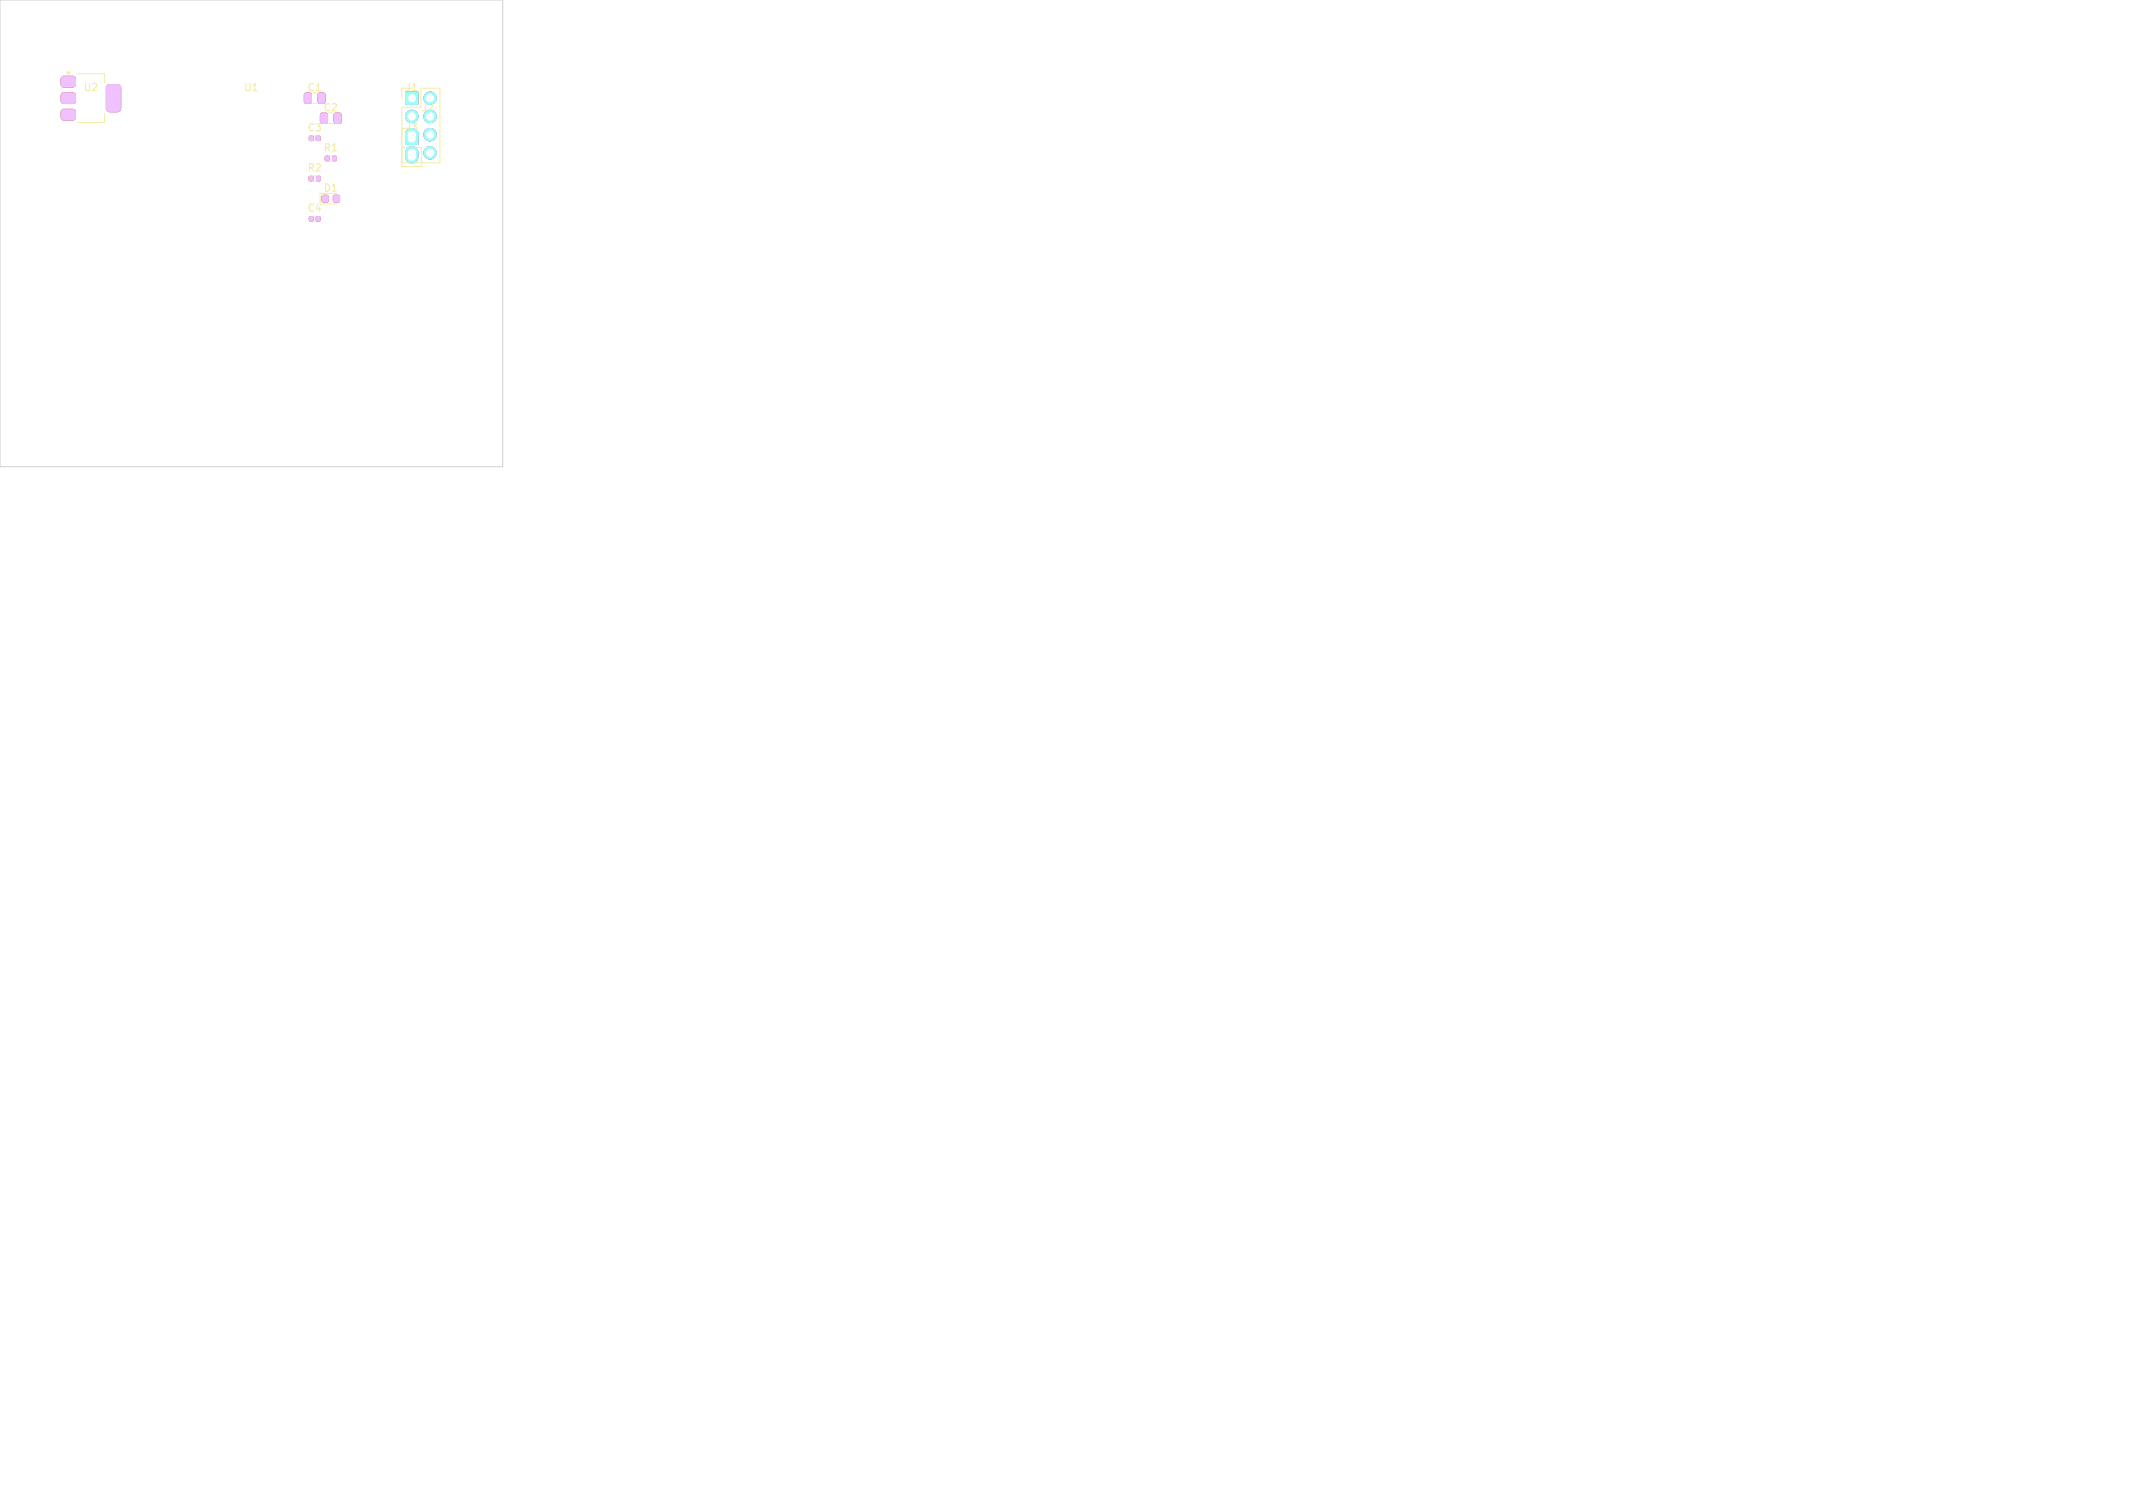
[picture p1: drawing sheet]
<svg xmlns="http://www.w3.org/2000/svg" width="297mm" height="210mm" viewBox="0 0 297 210" stroke-linecap="round" stroke-linejoin="round" font-family="sans-serif">
<defs><g id="words">
<g font-size="1.4" fill="#f2eda1">
<text x="11.5" y="12.9">U2</text>
<text x="33.9" y="12.9">U1</text>
<text x="42.7" y="12.9">C1</text>
<text x="45" y="15.7">C2</text>
<text x="56.4" y="12.9">J1</text>
<text x="58.6" y="15.7">J2</text>
<text x="42.7" y="18.5">C3</text>
<text x="45" y="21.3">R1</text>
<text x="56.4" y="18.5">J3</text>
<text x="42.7" y="24.1">R2</text>
<text x="42.7" y="29.7">C4</text>
<text x="45" y="26.9">D1</text>
</g>
</g></defs>
<g fill="#c83434" stroke="#c83434" stroke-width=".14">
<path d="M8.7 10.7l.2-.1 1.5 .1 .1 .3-.1 1-.3 .1h-1.4l-.2-.4v-.8z"/>
<path d="M8.7 13l.2-.1 1.5 .1 .1 .3-.1 1-.3 .1h-1.4l-.2-.4v-.8z"/>
<path d="M15 11.9l.2-.1h1.1h.2l.2 .2 .1 3.1-.1 .2-.2 .2-1.3 .1-.3-.3-.1-3z"/>
<path d="M8.7 15.3l.2-.1 1.5 .1 .1 .3-.1 1-.3 .1h-1.4l-.2-.4v-.8z"/>
<path d="M42.4 13l.7-.1 .3 .2v1l-.2 .3h-.6l-.2-.2z"/>
<path d="M44.3 13l.7-.1 .3 .2v1l-.2 .3h-.6l-.2-.2z"/>
<path d="M44.7 15.8l.7-.1 .2 .2v1l-.1 .3h-.6l-.3-.2z"/>
<path d="M46.6 15.8l.7-.1 .2 .2v1l-.1 .3h-.6l-.3-.2z"/>
<path d="M43.1 19h.5v.5h-.5z"/>
<path d="M44.1 19h.4v.5h-.4z"/>
<path d="M45.3 21.8h.5v.6h-.5z"/>
<path d="M46.3 21.8h.5v.6h-.5z"/>
<path d="M43.1 24.6h.4v.6h-.4z"/>
<path d="M44.1 24.6h.5v.6h-.5z"/>
<path d="M44.9 27.3h.7v.8h-.7z"/>
<path d="M46.5 27.3h.7v.8h-.7z"/>
<path d="M56.5 12.8h1.7v1.7h-1.7z"/>
<path d="M56.5 18.4h1.7v1.7h-1.7z"/>
<path d="M43.1 30.2h.5v.5h-.5z"/>
<path d="M44.1 30.2h.4v.5h-.4z"/>
<circle cx="59.9" cy="13.7" r=".85"/>
<circle cx="57.3" cy="16.2" r=".85"/>
<circle cx="59.9" cy="16.2" r=".85"/>
<circle cx="57.3" cy="18.7" r=".85"/>
<circle cx="59.9" cy="18.7" r=".85"/>
<circle cx="57.3" cy="21.3" r=".85"/>
<circle cx="59.9" cy="21.3" r=".85"/>
<circle cx="57.3" cy="21.8" r=".85"/>
</g>
<g fill="#4d7fc4" stroke="#4d7fc4" stroke-width=".14">
<path d="M56.5 12.8h1.7v1.7h-1.7z"/>
<path d="M56.5 18.4h1.7v1.7h-1.7z"/>
<circle cx="59.9" cy="13.7" r=".85"/>
<circle cx="57.3" cy="16.2" r=".85"/>
<circle cx="59.9" cy="16.2" r=".85"/>
<circle cx="57.3" cy="18.7" r=".85"/>
<circle cx="59.9" cy="18.7" r=".85"/>
<circle cx="57.3" cy="21.3" r=".85"/>
<circle cx="59.9" cy="21.3" r=".85"/>
<circle cx="57.3" cy="21.8" r=".85"/>
</g>
<path d="M10.8 10.3h3.8v1.2M14.6 15.8v1.3h-3.8M43.6 14.4h.5M43.7 19.6h.2M45.8 17.2h.5M56 12.3v1.4M43.7 25.3h.3M43.7 30.8h.2M45.9 22.5h.3M46.9 26.9h-2.3v1.5h2.3M56 20.5h2.7v2.7h-2.7v-8.3h2.6v-2.6h2.7v10.4h-5.3" fill="none" stroke="#f2eda1" stroke-width=".14"/>
<path d="M9.3 10h.5l-.3 .4z" fill="#f2eda1" stroke="#f2eda1" stroke-width=".14"/>
<g fill="#efc1ff" stroke="#efc1ff" stroke-width=".14">
<path d="M8.7 10.7l.2-.1 1.5 .1 .1 .3-.1 1-.3 .1h-1.4l-.2-.4v-.8z"/>
<path d="M8.7 13l.2-.1 1.5 .1 .1 .3-.1 1-.3 .1h-1.4l-.2-.4v-.8z"/>
<path d="M15 11.9l.2-.1h1.1h.2l.2 .2 .1 3.1-.1 .2-.2 .2-1.3 .1-.3-.3-.1-3z"/>
<path d="M8.7 15.3l.2-.1 1.5 .1 .1 .3-.1 1-.3 .1h-1.4l-.2-.4v-.8z"/>
<path d="M42.4 13l.7-.1 .3 .2v1l-.2 .3h-.6l-.2-.2z"/>
<path d="M44.3 13l.7-.1 .3 .2v1l-.2 .3h-.6l-.2-.2z"/>
<path d="M44.7 15.8l.7-.1 .2 .2v1l-.1 .3h-.6l-.3-.2z"/>
<path d="M46.6 15.8l.7-.1 .2 .2v1l-.1 .3h-.6l-.3-.2z"/>
<path d="M43.1 19h.5v.5h-.5z"/>
<path d="M44.1 19h.4v.5h-.4z"/>
<path d="M45.3 21.8h.5v.6h-.5z"/>
<path d="M46.3 21.8h.5v.6h-.5z"/>
<path d="M43.1 24.6h.4v.6h-.4z"/>
<path d="M44.1 24.6h.5v.6h-.5z"/>
<path d="M44.9 27.3h.7v.8h-.7z"/>
<path d="M46.5 27.3h.7v.8h-.7z"/>
<path d="M56.5 12.8h1.7v1.7h-1.7z"/>
<path d="M56.5 18.4h1.7v1.7h-1.7z"/>
<path d="M43.1 30.2h.5v.5h-.5z"/>
<path d="M44.1 30.2h.4v.5h-.4z"/>
<circle cx="59.9" cy="13.7" r=".85"/>
<circle cx="57.3" cy="16.2" r=".85"/>
<circle cx="59.9" cy="16.2" r=".85"/>
<circle cx="57.3" cy="18.7" r=".85"/>
<circle cx="59.9" cy="18.7" r=".85"/>
<circle cx="57.3" cy="21.3" r=".85"/>
<circle cx="59.9" cy="21.3" r=".85"/>
<circle cx="57.3" cy="21.8" r=".85"/>
</g>
<g fill="#9afff8" stroke="#9afff8" stroke-width=".14">
<path d="M56.5 12.8h1.7v1.7h-1.7z"/>
<path d="M56.5 18.4h1.7v1.7h-1.7z"/>
<circle cx="59.9" cy="13.7" r=".85"/>
<circle cx="57.3" cy="16.2" r=".85"/>
<circle cx="59.9" cy="16.2" r=".85"/>
<circle cx="57.3" cy="18.7" r=".85"/>
<circle cx="59.9" cy="18.7" r=".85"/>
<circle cx="57.3" cy="21.3" r=".85"/>
<circle cx="59.9" cy="21.3" r=".85"/>
<circle cx="57.3" cy="21.8" r=".85"/>
</g>
<path d="M0 0h70v65h-70z" fill="none" stroke="#d0d2cd" stroke-width=".14"/>
<g fill="#fff" stroke="#fff" stroke-width=".14">
<circle cx="57.3" cy="13.7" r=".5"/>
<circle cx="59.9" cy="13.7" r=".5"/>
<circle cx="57.3" cy="16.2" r=".5"/>
<circle cx="59.9" cy="16.2" r=".5"/>
<circle cx="57.3" cy="18.7" r=".5"/>
<circle cx="59.9" cy="18.7" r=".5"/>
<circle cx="57.3" cy="21.3" r=".5"/>
<circle cx="59.9" cy="21.3" r=".5"/>
<circle cx="57.3" cy="19.3" r=".5"/>
<circle cx="57.3" cy="21.8" r=".5"/>
</g>
<use href="#words"/>
</svg>
